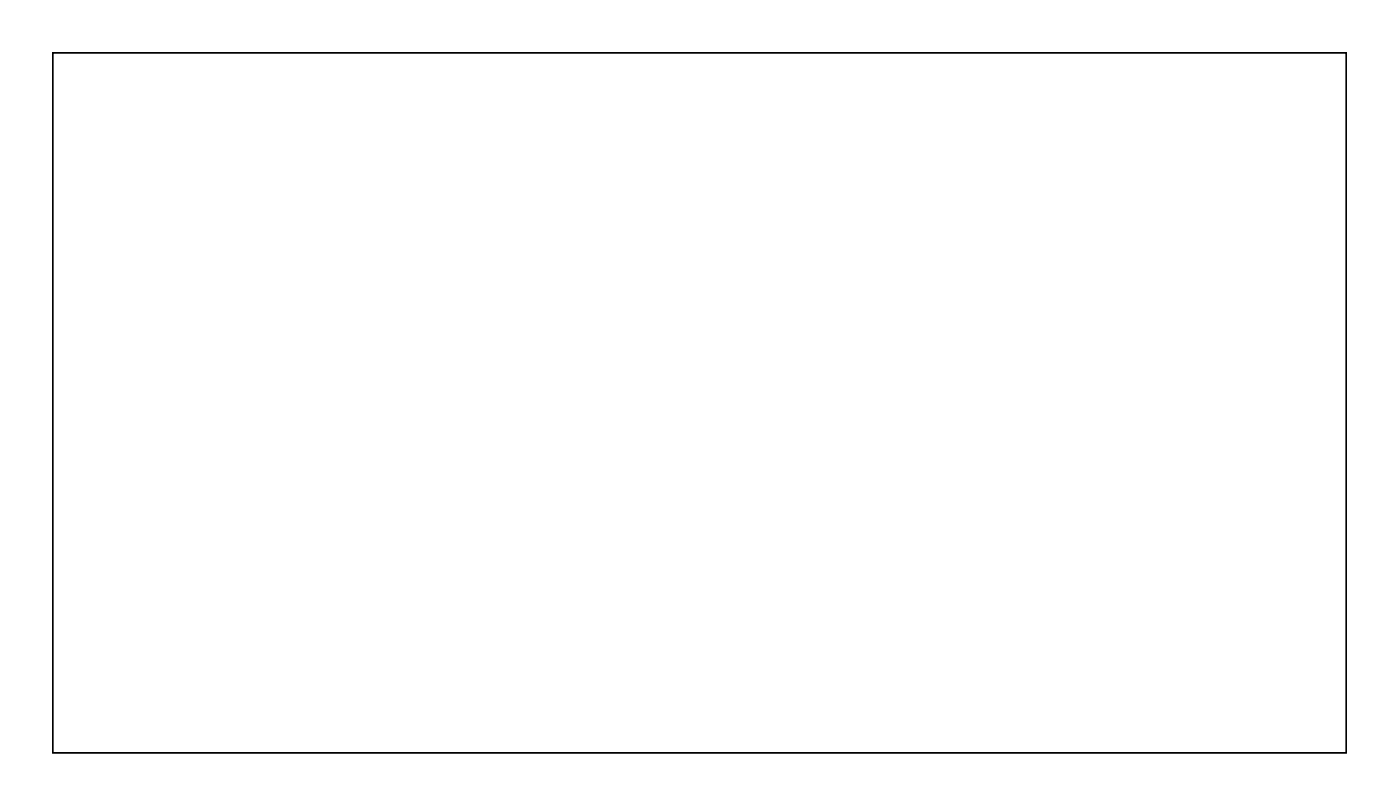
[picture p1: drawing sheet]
<svg xmlns="http://www.w3.org/2000/svg" width="228mm" height="131mm" viewBox="0 0 228 131" stroke-linecap="round" stroke-linejoin="round" font-family="sans-serif">
<path d="M8.6 8.6h210.2v113.6h-210.2z" fill="none" stroke="#000" stroke-width=".2"/>
<path d="M8.6 8.6h210.2v113.6h-210.2z" fill="none" stroke="#000" stroke-width=".16"/>
<circle cx="89.1" cy="91.1" r=".57" fill="#fff"/>
<circle cx="89.1" cy="91.1" r=".57" fill="none" stroke="#fff" stroke-width=".54"/>
<circle cx="129.7" cy="91.1" r=".57" fill="#fff"/>
<circle cx="129.7" cy="91.1" r=".57" fill="none" stroke="#fff" stroke-width=".54"/>
<circle cx="86.6" cy="91.1" r=".57" fill="#fff"/>
<circle cx="86.6" cy="91.1" r=".57" fill="none" stroke="#fff" stroke-width=".54"/>
<circle cx="84" cy="91.1" r=".57" fill="#fff"/>
<circle cx="84" cy="91.1" r=".57" fill="none" stroke="#fff" stroke-width=".54"/>
<circle cx="81.5" cy="91.1" r=".57" fill="#fff"/>
<circle cx="81.5" cy="91.1" r=".57" fill="none" stroke="#fff" stroke-width=".54"/>
<circle cx="78.9" cy="91.1" r=".57" fill="#fff"/>
<circle cx="78.9" cy="91.1" r=".57" fill="none" stroke="#fff" stroke-width=".54"/>
<circle cx="71.3" cy="55.6" r=".66" fill="#fff"/>
<circle cx="71.3" cy="55.6" r=".66" fill="none" stroke="#fff" stroke-width=".62" stroke-linecap="butt"/>
<circle cx="76.4" cy="91.1" r=".57" fill="#fff"/>
<circle cx="76.4" cy="91.1" r=".57" fill="none" stroke="#fff" stroke-width=".54"/>
<circle cx="73.9" cy="91.1" r=".57" fill="#fff"/>
<circle cx="73.9" cy="91.1" r=".57" fill="none" stroke="#fff" stroke-width=".54"/>
<circle cx="128.7" cy="42.9" r=".57" fill="#fff"/>
<circle cx="128.7" cy="42.9" r=".57" fill="none" stroke="#fff" stroke-width=".54"/>
<circle cx="114.5" cy="91.1" r=".57" fill="#fff"/>
<circle cx="114.5" cy="91.1" r=".57" fill="none" stroke="#fff" stroke-width=".54"/>
<circle cx="112" cy="91.1" r=".57" fill="#fff"/>
<circle cx="112" cy="91.1" r=".57" fill="none" stroke="#fff" stroke-width=".54"/>
<circle cx="109.4" cy="91.1" r=".57" fill="#fff"/>
<circle cx="109.4" cy="91.1" r=".57" fill="none" stroke="#fff" stroke-width=".54"/>
<circle cx="106.9" cy="91.1" r=".57" fill="#fff"/>
<circle cx="106.9" cy="91.1" r=".57" fill="none" stroke="#fff" stroke-width=".54"/>
<circle cx="71.3" cy="75.9" r=".66" fill="#fff"/>
<circle cx="71.3" cy="75.9" r=".66" fill="none" stroke="#fff" stroke-width=".62" stroke-linecap="butt"/>
<circle cx="104.3" cy="91.1" r=".57" fill="#fff"/>
<circle cx="104.3" cy="91.1" r=".57" fill="none" stroke="#fff" stroke-width=".54"/>
<circle cx="101.8" cy="91.1" r=".57" fill="#fff"/>
<circle cx="101.8" cy="91.1" r=".57" fill="none" stroke="#fff" stroke-width=".54"/>
<circle cx="99.3" cy="91.1" r=".57" fill="#fff"/>
<circle cx="99.3" cy="91.1" r=".57" fill="none" stroke="#fff" stroke-width=".54"/>
<circle cx="96.7" cy="91.1" r=".57" fill="#fff"/>
<circle cx="96.7" cy="91.1" r=".57" fill="none" stroke="#fff" stroke-width=".54"/>
<circle cx="109.4" cy="42.9" r=".57" fill="#fff"/>
<circle cx="109.4" cy="42.9" r=".57" fill="none" stroke="#fff" stroke-width=".54"/>
<circle cx="71.3" cy="45.4" r=".66" fill="#fff"/>
<circle cx="71.3" cy="45.4" r=".66" fill="none" stroke="#fff" stroke-width=".62" stroke-linecap="butt"/>
<circle cx="71.3" cy="65.7" r=".66" fill="#fff"/>
<circle cx="71.3" cy="65.7" r=".66" fill="none" stroke="#fff" stroke-width=".62" stroke-linecap="butt"/>
<circle cx="71.3" cy="86.1" r=".66" fill="#fff"/>
<circle cx="71.3" cy="86.1" r=".66" fill="none" stroke="#fff" stroke-width=".62" stroke-linecap="butt"/>
<circle cx="138.9" cy="42.9" r=".57" fill="#fff"/>
<circle cx="138.9" cy="42.9" r=".57" fill="none" stroke="#fff" stroke-width=".54"/>
<circle cx="119.6" cy="91.1" r=".57" fill="#fff"/>
<circle cx="119.6" cy="91.1" r=".57" fill="none" stroke="#fff" stroke-width=".54"/>
<circle cx="119.6" cy="42.9" r=".57" fill="#fff"/>
<circle cx="119.6" cy="42.9" r=".57" fill="none" stroke="#fff" stroke-width=".54"/>
<circle cx="71.3" cy="50.5" r=".66" fill="#fff"/>
<circle cx="71.3" cy="50.5" r=".66" fill="none" stroke="#fff" stroke-width=".62" stroke-linecap="butt"/>
<circle cx="71.3" cy="60.7" r=".66" fill="#fff"/>
<circle cx="71.3" cy="60.7" r=".66" fill="none" stroke="#fff" stroke-width=".62" stroke-linecap="butt"/>
<circle cx="71.3" cy="70.8" r=".66" fill="#fff"/>
<circle cx="71.3" cy="70.8" r=".66" fill="none" stroke="#fff" stroke-width=".62" stroke-linecap="butt"/>
<circle cx="78.9" cy="42.9" r=".57" fill="#fff"/>
<circle cx="78.9" cy="42.9" r=".57" fill="none" stroke="#fff" stroke-width=".54"/>
<circle cx="71.3" cy="81" r=".66" fill="#fff"/>
<circle cx="71.3" cy="81" r=".66" fill="none" stroke="#fff" stroke-width=".62" stroke-linecap="butt"/>
<circle cx="81.5" cy="42.9" r=".57" fill="#fff"/>
<circle cx="81.5" cy="42.9" r=".57" fill="none" stroke="#fff" stroke-width=".54"/>
<circle cx="84" cy="42.9" r=".57" fill="#fff"/>
<circle cx="84" cy="42.9" r=".57" fill="none" stroke="#fff" stroke-width=".54"/>
<circle cx="86.6" cy="42.9" r=".57" fill="#fff"/>
<circle cx="86.6" cy="42.9" r=".57" fill="none" stroke="#fff" stroke-width=".54"/>
<circle cx="89.1" cy="42.9" r=".57" fill="#fff"/>
<circle cx="89.1" cy="42.9" r=".57" fill="none" stroke="#fff" stroke-width=".54"/>
<circle cx="91.6" cy="42.9" r=".57" fill="#fff"/>
<circle cx="91.6" cy="42.9" r=".57" fill="none" stroke="#fff" stroke-width=".54"/>
<circle cx="94.2" cy="42.9" r=".57" fill="#fff"/>
<circle cx="94.2" cy="42.9" r=".57" fill="none" stroke="#fff" stroke-width=".54"/>
<circle cx="96.7" cy="42.9" r=".57" fill="#fff"/>
<circle cx="96.7" cy="42.9" r=".57" fill="none" stroke="#fff" stroke-width=".54"/>
<circle cx="144" cy="42.9" r=".57" fill="#fff"/>
<circle cx="144" cy="42.9" r=".57" fill="none" stroke="#fff" stroke-width=".54"/>
<circle cx="133.8" cy="42.9" r=".57" fill="#fff"/>
<circle cx="133.8" cy="42.9" r=".57" fill="none" stroke="#fff" stroke-width=".54"/>
<circle cx="123.6" cy="42.9" r=".57" fill="#fff"/>
<circle cx="123.6" cy="42.9" r=".57" fill="none" stroke="#fff" stroke-width=".54"/>
<circle cx="134.8" cy="91.1" r=".57" fill="#fff"/>
<circle cx="134.8" cy="91.1" r=".57" fill="none" stroke="#fff" stroke-width=".54"/>
<circle cx="124.7" cy="91.1" r=".57" fill="#fff"/>
<circle cx="124.7" cy="91.1" r=".57" fill="none" stroke="#fff" stroke-width=".54"/>
<circle cx="104.3" cy="42.9" r=".57" fill="#fff"/>
<circle cx="104.3" cy="42.9" r=".57" fill="none" stroke="#fff" stroke-width=".54"/>
<circle cx="114.5" cy="42.9" r=".57" fill="#fff"/>
<circle cx="114.5" cy="42.9" r=".57" fill="none" stroke="#fff" stroke-width=".54"/>
<circle cx="71.3" cy="42.9" r=".66" fill="#fff"/>
<circle cx="71.3" cy="42.9" r=".66" fill="none" stroke="#fff" stroke-width=".62" stroke-linecap="butt"/>
<circle cx="71.3" cy="48" r=".66" fill="#fff"/>
<circle cx="71.3" cy="48" r=".66" fill="none" stroke="#fff" stroke-width=".62" stroke-linecap="butt"/>
<circle cx="71.3" cy="53" r=".66" fill="#fff"/>
<circle cx="71.3" cy="53" r=".66" fill="none" stroke="#fff" stroke-width=".62" stroke-linecap="butt"/>
<circle cx="71.3" cy="58.1" r=".66" fill="#fff"/>
<circle cx="71.3" cy="58.1" r=".66" fill="none" stroke="#fff" stroke-width=".62" stroke-linecap="butt"/>
<circle cx="71.3" cy="63.2" r=".66" fill="#fff"/>
<circle cx="71.3" cy="63.2" r=".66" fill="none" stroke="#fff" stroke-width=".62" stroke-linecap="butt"/>
<circle cx="71.3" cy="68.3" r=".66" fill="#fff"/>
<circle cx="71.3" cy="68.3" r=".66" fill="none" stroke="#fff" stroke-width=".62" stroke-linecap="butt"/>
<circle cx="71.3" cy="73.4" r=".66" fill="#fff"/>
<circle cx="71.3" cy="73.4" r=".66" fill="none" stroke="#fff" stroke-width=".62" stroke-linecap="butt"/>
<circle cx="71.3" cy="78.4" r=".66" fill="#fff"/>
<circle cx="71.3" cy="78.4" r=".66" fill="none" stroke="#fff" stroke-width=".62" stroke-linecap="butt"/>
<circle cx="71.3" cy="83.5" r=".66" fill="#fff"/>
<circle cx="71.3" cy="83.5" r=".66" fill="none" stroke="#fff" stroke-width=".62" stroke-linecap="butt"/>
<circle cx="146.5" cy="42.9" r=".57" fill="#fff"/>
<circle cx="146.5" cy="42.9" r=".57" fill="none" stroke="#fff" stroke-width=".54"/>
<circle cx="141.4" cy="42.9" r=".57" fill="#fff"/>
<circle cx="141.4" cy="42.9" r=".57" fill="none" stroke="#fff" stroke-width=".54"/>
<circle cx="136.3" cy="42.9" r=".57" fill="#fff"/>
<circle cx="136.3" cy="42.9" r=".57" fill="none" stroke="#fff" stroke-width=".54"/>
<circle cx="131.3" cy="42.9" r=".57" fill="#fff"/>
<circle cx="131.3" cy="42.9" r=".57" fill="none" stroke="#fff" stroke-width=".54"/>
<circle cx="126.2" cy="42.9" r=".57" fill="#fff"/>
<circle cx="126.2" cy="42.9" r=".57" fill="none" stroke="#fff" stroke-width=".54"/>
<circle cx="137.4" cy="91.1" r=".57" fill="#fff"/>
<circle cx="137.4" cy="91.1" r=".57" fill="none" stroke="#fff" stroke-width=".54"/>
<circle cx="132.3" cy="91.1" r=".57" fill="#fff"/>
<circle cx="132.3" cy="91.1" r=".57" fill="none" stroke="#fff" stroke-width=".54"/>
<circle cx="127.2" cy="91.1" r=".57" fill="#fff"/>
<circle cx="127.2" cy="91.1" r=".57" fill="none" stroke="#fff" stroke-width=".54"/>
<circle cx="122.1" cy="91.1" r=".57" fill="#fff"/>
<circle cx="122.1" cy="91.1" r=".57" fill="none" stroke="#fff" stroke-width=".54"/>
<circle cx="101.8" cy="42.9" r=".57" fill="#fff"/>
<circle cx="101.8" cy="42.9" r=".57" fill="none" stroke="#fff" stroke-width=".54"/>
<circle cx="106.9" cy="42.9" r=".57" fill="#fff"/>
<circle cx="106.9" cy="42.9" r=".57" fill="none" stroke="#fff" stroke-width=".54"/>
<circle cx="112" cy="42.9" r=".57" fill="#fff"/>
<circle cx="112" cy="42.9" r=".57" fill="none" stroke="#fff" stroke-width=".54"/>
<circle cx="117" cy="42.9" r=".57" fill="#fff"/>
<circle cx="117" cy="42.9" r=".57" fill="none" stroke="#fff" stroke-width=".54"/>
<circle cx="68.8" cy="42.9" r=".66" fill="#fff"/>
<circle cx="68.8" cy="42.9" r=".66" fill="none" stroke="#fff" stroke-width=".62" stroke-linecap="butt"/>
<circle cx="68.8" cy="45.4" r=".66" fill="#fff"/>
<circle cx="68.8" cy="45.4" r=".66" fill="none" stroke="#fff" stroke-width=".62" stroke-linecap="butt"/>
<circle cx="68.8" cy="48" r=".66" fill="#fff"/>
<circle cx="68.8" cy="48" r=".66" fill="none" stroke="#fff" stroke-width=".62" stroke-linecap="butt"/>
<circle cx="68.8" cy="50.5" r=".66" fill="#fff"/>
<circle cx="68.8" cy="50.5" r=".66" fill="none" stroke="#fff" stroke-width=".62" stroke-linecap="butt"/>
<circle cx="68.8" cy="53" r=".66" fill="#fff"/>
<circle cx="68.8" cy="53" r=".66" fill="none" stroke="#fff" stroke-width=".62" stroke-linecap="butt"/>
<circle cx="68.8" cy="55.6" r=".66" fill="#fff"/>
<circle cx="68.8" cy="55.6" r=".66" fill="none" stroke="#fff" stroke-width=".62" stroke-linecap="butt"/>
<circle cx="68.8" cy="58.1" r=".66" fill="#fff"/>
<circle cx="68.8" cy="58.1" r=".66" fill="none" stroke="#fff" stroke-width=".62" stroke-linecap="butt"/>
<circle cx="68.8" cy="60.7" r=".66" fill="#fff"/>
<circle cx="68.8" cy="60.7" r=".66" fill="none" stroke="#fff" stroke-width=".62" stroke-linecap="butt"/>
<circle cx="68.8" cy="63.2" r=".66" fill="#fff"/>
<circle cx="68.8" cy="63.2" r=".66" fill="none" stroke="#fff" stroke-width=".62" stroke-linecap="butt"/>
<circle cx="68.8" cy="65.7" r=".66" fill="#fff"/>
<circle cx="68.8" cy="65.7" r=".66" fill="none" stroke="#fff" stroke-width=".62" stroke-linecap="butt"/>
<circle cx="68.8" cy="68.3" r=".66" fill="#fff"/>
<circle cx="68.8" cy="68.3" r=".66" fill="none" stroke="#fff" stroke-width=".62" stroke-linecap="butt"/>
<circle cx="68.8" cy="70.8" r=".66" fill="#fff"/>
<circle cx="68.8" cy="70.8" r=".66" fill="none" stroke="#fff" stroke-width=".62" stroke-linecap="butt"/>
<circle cx="68.8" cy="73.4" r=".66" fill="#fff"/>
<circle cx="68.8" cy="73.4" r=".66" fill="none" stroke="#fff" stroke-width=".62" stroke-linecap="butt"/>
<circle cx="68.8" cy="75.9" r=".66" fill="#fff"/>
<circle cx="68.8" cy="75.9" r=".66" fill="none" stroke="#fff" stroke-width=".62" stroke-linecap="butt"/>
<circle cx="68.8" cy="78.4" r=".66" fill="#fff"/>
<circle cx="68.8" cy="78.4" r=".66" fill="none" stroke="#fff" stroke-width=".62" stroke-linecap="butt"/>
<circle cx="68.8" cy="81" r=".66" fill="#fff"/>
<circle cx="68.8" cy="81" r=".66" fill="none" stroke="#fff" stroke-width=".62" stroke-linecap="butt"/>
<circle cx="68.8" cy="83.5" r=".66" fill="#fff"/>
<circle cx="68.8" cy="83.5" r=".66" fill="none" stroke="#fff" stroke-width=".62" stroke-linecap="butt"/>
<circle cx="68.8" cy="86.1" r=".66" fill="#fff"/>
<circle cx="68.8" cy="86.1" r=".66" fill="none" stroke="#fff" stroke-width=".62" stroke-linecap="butt"/>
<circle cx="91.6" cy="91.1" r=".57" fill="#fff"/>
<circle cx="91.6" cy="91.1" r=".57" fill="none" stroke="#fff" stroke-width=".54"/>
<path d="M195.1 19.3h1.4v1.4h-1.4z" fill="#fff"/>
<path d="M195.1 19.3h1.4v1.4h-1.4z" fill="none" stroke="#fff" stroke-width=".76" stroke-linecap="butt"/>
<circle cx="195.8" cy="20" r=".7" fill="#fff"/>
<circle cx="195.8" cy="20" r=".7" fill="none" stroke="#fff" stroke-width=".76" stroke-linecap="butt"/>
<circle cx="195.8" cy="27.6" r=".7" fill="#fff"/>
<circle cx="195.8" cy="27.6" r=".7" fill="none" stroke="#fff" stroke-width=".76" stroke-linecap="butt"/>
<circle cx="198.3" cy="20" r=".7" fill="#fff"/>
<circle cx="198.3" cy="20" r=".7" fill="none" stroke="#fff" stroke-width=".76" stroke-linecap="butt"/>
<circle cx="198.3" cy="27.6" r=".7" fill="#fff"/>
<circle cx="198.3" cy="27.6" r=".7" fill="none" stroke="#fff" stroke-width=".76" stroke-linecap="butt"/>
<circle cx="200.9" cy="20" r=".7" fill="#fff"/>
<circle cx="200.9" cy="20" r=".7" fill="none" stroke="#fff" stroke-width=".76" stroke-linecap="butt"/>
<circle cx="200.9" cy="27.6" r=".7" fill="#fff"/>
<circle cx="200.9" cy="27.6" r=".7" fill="none" stroke="#fff" stroke-width=".76" stroke-linecap="butt"/>
<circle cx="203.4" cy="20" r=".7" fill="#fff"/>
<circle cx="203.4" cy="20" r=".7" fill="none" stroke="#fff" stroke-width=".76" stroke-linecap="butt"/>
<circle cx="203.4" cy="27.6" r=".7" fill="#fff"/>
<circle cx="203.4" cy="27.6" r=".7" fill="none" stroke="#fff" stroke-width=".76" stroke-linecap="butt"/>
<circle cx="205.9" cy="20" r=".7" fill="#fff"/>
<circle cx="205.9" cy="20" r=".7" fill="none" stroke="#fff" stroke-width=".76" stroke-linecap="butt"/>
<circle cx="205.9" cy="27.6" r=".7" fill="#fff"/>
<circle cx="205.9" cy="27.6" r=".7" fill="none" stroke="#fff" stroke-width=".76" stroke-linecap="butt"/>
<circle cx="208.5" cy="20" r=".7" fill="#fff"/>
<circle cx="208.5" cy="20" r=".7" fill="none" stroke="#fff" stroke-width=".76" stroke-linecap="butt"/>
<circle cx="208.5" cy="27.6" r=".7" fill="#fff"/>
<circle cx="208.5" cy="27.6" r=".7" fill="none" stroke="#fff" stroke-width=".76" stroke-linecap="butt"/>
<circle cx="211" cy="20" r=".7" fill="#fff"/>
<circle cx="211" cy="20" r=".7" fill="none" stroke="#fff" stroke-width=".76" stroke-linecap="butt"/>
<circle cx="211" cy="27.6" r=".7" fill="#fff"/>
<circle cx="211" cy="27.6" r=".7" fill="none" stroke="#fff" stroke-width=".76" stroke-linecap="butt"/>
<circle cx="213.6" cy="20" r=".7" fill="#fff"/>
<circle cx="213.6" cy="20" r=".7" fill="none" stroke="#fff" stroke-width=".76" stroke-linecap="butt"/>
<circle cx="213.6" cy="27.6" r=".7" fill="#fff"/>
<circle cx="213.6" cy="27.6" r=".7" fill="none" stroke="#fff" stroke-width=".76" stroke-linecap="butt"/>
<path d="M30 113.3h1.4v1.4h-1.4z" fill="#fff"/>
<path d="M30 113.3h1.4v1.4h-1.4z" fill="none" stroke="#fff" stroke-width=".76" stroke-linecap="butt"/>
<circle cx="30.7" cy="114" r=".7" fill="#fff"/>
<circle cx="30.7" cy="114" r=".7" fill="none" stroke="#fff" stroke-width=".76" stroke-linecap="butt"/>
<circle cx="30.7" cy="106.4" r=".7" fill="#fff"/>
<circle cx="30.7" cy="106.4" r=".7" fill="none" stroke="#fff" stroke-width=".76" stroke-linecap="butt"/>
<circle cx="28.1" cy="114" r=".7" fill="#fff"/>
<circle cx="28.1" cy="114" r=".7" fill="none" stroke="#fff" stroke-width=".76" stroke-linecap="butt"/>
<circle cx="28.1" cy="106.4" r=".7" fill="#fff"/>
<circle cx="28.1" cy="106.4" r=".7" fill="none" stroke="#fff" stroke-width=".76" stroke-linecap="butt"/>
<circle cx="25.6" cy="114" r=".7" fill="#fff"/>
<circle cx="25.6" cy="114" r=".7" fill="none" stroke="#fff" stroke-width=".76" stroke-linecap="butt"/>
<circle cx="25.6" cy="106.4" r=".7" fill="#fff"/>
<circle cx="25.6" cy="106.4" r=".7" fill="none" stroke="#fff" stroke-width=".76" stroke-linecap="butt"/>
<circle cx="23.1" cy="114" r=".7" fill="#fff"/>
<circle cx="23.1" cy="114" r=".7" fill="none" stroke="#fff" stroke-width=".76" stroke-linecap="butt"/>
<circle cx="23.1" cy="106.4" r=".7" fill="#fff"/>
<circle cx="23.1" cy="106.4" r=".7" fill="none" stroke="#fff" stroke-width=".76" stroke-linecap="butt"/>
<circle cx="20.5" cy="114" r=".7" fill="#fff"/>
<circle cx="20.5" cy="114" r=".7" fill="none" stroke="#fff" stroke-width=".76" stroke-linecap="butt"/>
<circle cx="20.5" cy="106.4" r=".7" fill="#fff"/>
<circle cx="20.5" cy="106.4" r=".7" fill="none" stroke="#fff" stroke-width=".76" stroke-linecap="butt"/>
<circle cx="18" cy="114" r=".7" fill="#fff"/>
<circle cx="18" cy="114" r=".7" fill="none" stroke="#fff" stroke-width=".76" stroke-linecap="butt"/>
<circle cx="18" cy="106.4" r=".7" fill="#fff"/>
<circle cx="18" cy="106.4" r=".7" fill="none" stroke="#fff" stroke-width=".76" stroke-linecap="butt"/>
<circle cx="15.4" cy="114" r=".7" fill="#fff"/>
<circle cx="15.4" cy="114" r=".7" fill="none" stroke="#fff" stroke-width=".76" stroke-linecap="butt"/>
<circle cx="15.4" cy="106.4" r=".7" fill="#fff"/>
<circle cx="15.4" cy="106.4" r=".7" fill="none" stroke="#fff" stroke-width=".76" stroke-linecap="butt"/>
<circle cx="12.9" cy="114" r=".7" fill="#fff"/>
<circle cx="12.9" cy="114" r=".7" fill="none" stroke="#fff" stroke-width=".76" stroke-linecap="butt"/>
<circle cx="12.9" cy="106.4" r=".7" fill="#fff"/>
<circle cx="12.9" cy="106.4" r=".7" fill="none" stroke="#fff" stroke-width=".76" stroke-linecap="butt"/>
<path d="M172.2 19.3h1.4v1.4h-1.4z" fill="#fff"/>
<path d="M172.2 19.3h1.4v1.4h-1.4z" fill="none" stroke="#fff" stroke-width=".76" stroke-linecap="butt"/>
<circle cx="172.9" cy="20" r=".7" fill="#fff"/>
<circle cx="172.9" cy="20" r=".7" fill="none" stroke="#fff" stroke-width=".76" stroke-linecap="butt"/>
<circle cx="172.9" cy="27.6" r=".7" fill="#fff"/>
<circle cx="172.9" cy="27.6" r=".7" fill="none" stroke="#fff" stroke-width=".76" stroke-linecap="butt"/>
<circle cx="175.5" cy="20" r=".7" fill="#fff"/>
<circle cx="175.5" cy="20" r=".7" fill="none" stroke="#fff" stroke-width=".76" stroke-linecap="butt"/>
<circle cx="175.5" cy="27.6" r=".7" fill="#fff"/>
<circle cx="175.5" cy="27.6" r=".7" fill="none" stroke="#fff" stroke-width=".76" stroke-linecap="butt"/>
<circle cx="178" cy="20" r=".7" fill="#fff"/>
<circle cx="178" cy="20" r=".7" fill="none" stroke="#fff" stroke-width=".76" stroke-linecap="butt"/>
<circle cx="178" cy="27.6" r=".7" fill="#fff"/>
<circle cx="178" cy="27.6" r=".7" fill="none" stroke="#fff" stroke-width=".76" stroke-linecap="butt"/>
<circle cx="180.5" cy="20" r=".7" fill="#fff"/>
<circle cx="180.5" cy="20" r=".7" fill="none" stroke="#fff" stroke-width=".76" stroke-linecap="butt"/>
<circle cx="180.5" cy="27.6" r=".7" fill="#fff"/>
<circle cx="180.5" cy="27.6" r=".7" fill="none" stroke="#fff" stroke-width=".76" stroke-linecap="butt"/>
<circle cx="183.1" cy="20" r=".7" fill="#fff"/>
<circle cx="183.1" cy="20" r=".7" fill="none" stroke="#fff" stroke-width=".76" stroke-linecap="butt"/>
<circle cx="183.1" cy="27.6" r=".7" fill="#fff"/>
<circle cx="183.1" cy="27.6" r=".7" fill="none" stroke="#fff" stroke-width=".76" stroke-linecap="butt"/>
<circle cx="185.6" cy="20" r=".7" fill="#fff"/>
<circle cx="185.6" cy="20" r=".7" fill="none" stroke="#fff" stroke-width=".76" stroke-linecap="butt"/>
<circle cx="185.6" cy="27.6" r=".7" fill="#fff"/>
<circle cx="185.6" cy="27.6" r=".7" fill="none" stroke="#fff" stroke-width=".76" stroke-linecap="butt"/>
<circle cx="188.2" cy="20" r=".7" fill="#fff"/>
<circle cx="188.2" cy="20" r=".7" fill="none" stroke="#fff" stroke-width=".76" stroke-linecap="butt"/>
<circle cx="188.2" cy="27.6" r=".7" fill="#fff"/>
<circle cx="188.2" cy="27.6" r=".7" fill="none" stroke="#fff" stroke-width=".76" stroke-linecap="butt"/>
<circle cx="190.7" cy="20" r=".7" fill="#fff"/>
<circle cx="190.7" cy="20" r=".7" fill="none" stroke="#fff" stroke-width=".76" stroke-linecap="butt"/>
<circle cx="190.7" cy="27.6" r=".7" fill="#fff"/>
<circle cx="190.7" cy="27.6" r=".7" fill="none" stroke="#fff" stroke-width=".76" stroke-linecap="butt"/>
<path d="M149.4 19.3h1.3v1.4h-1.3z" fill="#fff"/>
<path d="M149.4 19.3h1.3v1.4h-1.3z" fill="none" stroke="#fff" stroke-width=".76" stroke-linecap="butt"/>
<circle cx="150.1" cy="20" r=".7" fill="#fff"/>
<circle cx="150.1" cy="20" r=".7" fill="none" stroke="#fff" stroke-width=".76" stroke-linecap="butt"/>
<circle cx="150.1" cy="27.6" r=".7" fill="#fff"/>
<circle cx="150.1" cy="27.6" r=".7" fill="none" stroke="#fff" stroke-width=".76" stroke-linecap="butt"/>
<circle cx="152.6" cy="20" r=".7" fill="#fff"/>
<circle cx="152.6" cy="20" r=".7" fill="none" stroke="#fff" stroke-width=".76" stroke-linecap="butt"/>
<circle cx="152.6" cy="27.6" r=".7" fill="#fff"/>
<circle cx="152.6" cy="27.6" r=".7" fill="none" stroke="#fff" stroke-width=".76" stroke-linecap="butt"/>
<circle cx="155.1" cy="20" r=".7" fill="#fff"/>
<circle cx="155.1" cy="20" r=".7" fill="none" stroke="#fff" stroke-width=".76" stroke-linecap="butt"/>
<circle cx="155.1" cy="27.6" r=".7" fill="#fff"/>
<circle cx="155.1" cy="27.6" r=".7" fill="none" stroke="#fff" stroke-width=".76" stroke-linecap="butt"/>
<circle cx="157.7" cy="20" r=".7" fill="#fff"/>
<circle cx="157.7" cy="20" r=".7" fill="none" stroke="#fff" stroke-width=".76" stroke-linecap="butt"/>
<circle cx="157.7" cy="27.6" r=".7" fill="#fff"/>
<circle cx="157.7" cy="27.6" r=".7" fill="none" stroke="#fff" stroke-width=".76" stroke-linecap="butt"/>
<circle cx="160.2" cy="20" r=".7" fill="#fff"/>
<circle cx="160.2" cy="20" r=".7" fill="none" stroke="#fff" stroke-width=".76" stroke-linecap="butt"/>
<circle cx="160.2" cy="27.6" r=".7" fill="#fff"/>
<circle cx="160.2" cy="27.6" r=".7" fill="none" stroke="#fff" stroke-width=".76" stroke-linecap="butt"/>
<circle cx="162.8" cy="20" r=".7" fill="#fff"/>
<circle cx="162.8" cy="20" r=".7" fill="none" stroke="#fff" stroke-width=".76" stroke-linecap="butt"/>
<circle cx="162.8" cy="27.6" r=".7" fill="#fff"/>
<circle cx="162.8" cy="27.6" r=".7" fill="none" stroke="#fff" stroke-width=".76" stroke-linecap="butt"/>
<circle cx="165.3" cy="20" r=".7" fill="#fff"/>
<circle cx="165.3" cy="20" r=".7" fill="none" stroke="#fff" stroke-width=".76" stroke-linecap="butt"/>
<circle cx="165.3" cy="27.6" r=".7" fill="#fff"/>
<circle cx="165.3" cy="27.6" r=".7" fill="none" stroke="#fff" stroke-width=".76" stroke-linecap="butt"/>
<circle cx="167.8" cy="20" r=".7" fill="#fff"/>
<circle cx="167.8" cy="20" r=".7" fill="none" stroke="#fff" stroke-width=".76" stroke-linecap="butt"/>
<circle cx="167.8" cy="27.6" r=".7" fill="#fff"/>
<circle cx="167.8" cy="27.6" r=".7" fill="none" stroke="#fff" stroke-width=".76" stroke-linecap="butt"/>
<path d="M126.5 19.3h1.4v1.4h-1.4z" fill="#fff"/>
<path d="M126.5 19.3h1.4v1.4h-1.4z" fill="none" stroke="#fff" stroke-width=".76" stroke-linecap="butt"/>
<circle cx="127.2" cy="20" r=".7" fill="#fff"/>
<circle cx="127.2" cy="20" r=".7" fill="none" stroke="#fff" stroke-width=".76" stroke-linecap="butt"/>
<circle cx="127.2" cy="27.6" r=".7" fill="#fff"/>
<circle cx="127.2" cy="27.6" r=".7" fill="none" stroke="#fff" stroke-width=".76" stroke-linecap="butt"/>
<circle cx="129.7" cy="20" r=".7" fill="#fff"/>
<circle cx="129.7" cy="20" r=".7" fill="none" stroke="#fff" stroke-width=".76" stroke-linecap="butt"/>
<circle cx="129.7" cy="27.6" r=".7" fill="#fff"/>
<circle cx="129.7" cy="27.6" r=".7" fill="none" stroke="#fff" stroke-width=".76" stroke-linecap="butt"/>
<circle cx="132.3" cy="20" r=".7" fill="#fff"/>
<circle cx="132.3" cy="20" r=".7" fill="none" stroke="#fff" stroke-width=".76" stroke-linecap="butt"/>
<circle cx="132.3" cy="27.6" r=".7" fill="#fff"/>
<circle cx="132.3" cy="27.6" r=".7" fill="none" stroke="#fff" stroke-width=".76" stroke-linecap="butt"/>
<circle cx="134.8" cy="20" r=".7" fill="#fff"/>
<circle cx="134.8" cy="20" r=".7" fill="none" stroke="#fff" stroke-width=".76" stroke-linecap="butt"/>
<circle cx="134.8" cy="27.6" r=".7" fill="#fff"/>
<circle cx="134.8" cy="27.6" r=".7" fill="none" stroke="#fff" stroke-width=".76" stroke-linecap="butt"/>
<circle cx="137.4" cy="20" r=".7" fill="#fff"/>
<circle cx="137.4" cy="20" r=".7" fill="none" stroke="#fff" stroke-width=".76" stroke-linecap="butt"/>
<circle cx="137.4" cy="27.6" r=".7" fill="#fff"/>
<circle cx="137.4" cy="27.6" r=".7" fill="none" stroke="#fff" stroke-width=".76" stroke-linecap="butt"/>
<circle cx="139.9" cy="20" r=".7" fill="#fff"/>
<circle cx="139.9" cy="20" r=".7" fill="none" stroke="#fff" stroke-width=".76" stroke-linecap="butt"/>
<circle cx="139.9" cy="27.6" r=".7" fill="#fff"/>
<circle cx="139.9" cy="27.6" r=".7" fill="none" stroke="#fff" stroke-width=".76" stroke-linecap="butt"/>
<circle cx="142.4" cy="20" r=".7" fill="#fff"/>
<circle cx="142.4" cy="20" r=".7" fill="none" stroke="#fff" stroke-width=".76" stroke-linecap="butt"/>
<circle cx="142.4" cy="27.6" r=".7" fill="#fff"/>
<circle cx="142.4" cy="27.6" r=".7" fill="none" stroke="#fff" stroke-width=".76" stroke-linecap="butt"/>
<circle cx="145" cy="20" r=".7" fill="#fff"/>
<circle cx="145" cy="20" r=".7" fill="none" stroke="#fff" stroke-width=".76" stroke-linecap="butt"/>
<circle cx="145" cy="27.6" r=".7" fill="#fff"/>
<circle cx="145" cy="27.6" r=".7" fill="none" stroke="#fff" stroke-width=".76" stroke-linecap="butt"/>
<path d="M103.6 19.3h1.4v1.4h-1.4z" fill="#fff"/>
<path d="M103.6 19.3h1.4v1.4h-1.4z" fill="none" stroke="#fff" stroke-width=".76" stroke-linecap="butt"/>
<circle cx="104.3" cy="20" r=".7" fill="#fff"/>
<circle cx="104.3" cy="20" r=".7" fill="none" stroke="#fff" stroke-width=".76" stroke-linecap="butt"/>
<circle cx="104.3" cy="27.6" r=".7" fill="#fff"/>
<circle cx="104.3" cy="27.6" r=".7" fill="none" stroke="#fff" stroke-width=".76" stroke-linecap="butt"/>
<circle cx="106.9" cy="20" r=".7" fill="#fff"/>
<circle cx="106.9" cy="20" r=".7" fill="none" stroke="#fff" stroke-width=".76" stroke-linecap="butt"/>
<circle cx="106.9" cy="27.6" r=".7" fill="#fff"/>
<circle cx="106.9" cy="27.6" r=".7" fill="none" stroke="#fff" stroke-width=".76" stroke-linecap="butt"/>
<circle cx="109.4" cy="20" r=".7" fill="#fff"/>
<circle cx="109.4" cy="20" r=".7" fill="none" stroke="#fff" stroke-width=".76" stroke-linecap="butt"/>
<circle cx="109.4" cy="27.6" r=".7" fill="#fff"/>
<circle cx="109.4" cy="27.6" r=".7" fill="none" stroke="#fff" stroke-width=".76" stroke-linecap="butt"/>
<circle cx="112" cy="20" r=".7" fill="#fff"/>
<circle cx="112" cy="20" r=".7" fill="none" stroke="#fff" stroke-width=".76" stroke-linecap="butt"/>
<circle cx="112" cy="27.6" r=".7" fill="#fff"/>
<circle cx="112" cy="27.6" r=".7" fill="none" stroke="#fff" stroke-width=".76" stroke-linecap="butt"/>
<circle cx="114.5" cy="20" r=".7" fill="#fff"/>
<circle cx="114.5" cy="20" r=".7" fill="none" stroke="#fff" stroke-width=".76" stroke-linecap="butt"/>
<circle cx="114.5" cy="27.6" r=".7" fill="#fff"/>
<circle cx="114.5" cy="27.6" r=".7" fill="none" stroke="#fff" stroke-width=".76" stroke-linecap="butt"/>
<circle cx="117" cy="20" r=".7" fill="#fff"/>
<circle cx="117" cy="20" r=".7" fill="none" stroke="#fff" stroke-width=".76" stroke-linecap="butt"/>
<circle cx="117" cy="27.6" r=".7" fill="#fff"/>
<circle cx="117" cy="27.6" r=".7" fill="none" stroke="#fff" stroke-width=".76" stroke-linecap="butt"/>
<circle cx="119.6" cy="20" r=".7" fill="#fff"/>
<circle cx="119.6" cy="20" r=".7" fill="none" stroke="#fff" stroke-width=".76" stroke-linecap="butt"/>
<circle cx="119.6" cy="27.6" r=".7" fill="#fff"/>
<circle cx="119.6" cy="27.6" r=".7" fill="none" stroke="#fff" stroke-width=".76" stroke-linecap="butt"/>
<circle cx="122.1" cy="20" r=".7" fill="#fff"/>
<circle cx="122.1" cy="20" r=".7" fill="none" stroke="#fff" stroke-width=".76" stroke-linecap="butt"/>
<circle cx="122.1" cy="27.6" r=".7" fill="#fff"/>
<circle cx="122.1" cy="27.6" r=".7" fill="none" stroke="#fff" stroke-width=".76" stroke-linecap="butt"/>
<path d="M80.8 19.3h1.4v1.4h-1.4z" fill="#fff"/>
<path d="M80.8 19.3h1.4v1.4h-1.4z" fill="none" stroke="#fff" stroke-width=".76" stroke-linecap="butt"/>
<circle cx="81.5" cy="20" r=".7" fill="#fff"/>
<circle cx="81.5" cy="20" r=".7" fill="none" stroke="#fff" stroke-width=".76" stroke-linecap="butt"/>
<circle cx="81.5" cy="27.6" r=".7" fill="#fff"/>
<circle cx="81.5" cy="27.6" r=".7" fill="none" stroke="#fff" stroke-width=".76" stroke-linecap="butt"/>
<circle cx="84" cy="20" r=".7" fill="#fff"/>
<circle cx="84" cy="20" r=".7" fill="none" stroke="#fff" stroke-width=".76" stroke-linecap="butt"/>
<circle cx="84" cy="27.6" r=".7" fill="#fff"/>
<circle cx="84" cy="27.6" r=".7" fill="none" stroke="#fff" stroke-width=".76" stroke-linecap="butt"/>
<circle cx="86.6" cy="20" r=".7" fill="#fff"/>
<circle cx="86.6" cy="20" r=".7" fill="none" stroke="#fff" stroke-width=".76" stroke-linecap="butt"/>
<circle cx="86.6" cy="27.6" r=".7" fill="#fff"/>
<circle cx="86.6" cy="27.6" r=".7" fill="none" stroke="#fff" stroke-width=".76" stroke-linecap="butt"/>
<circle cx="89.1" cy="20" r=".7" fill="#fff"/>
<circle cx="89.1" cy="20" r=".7" fill="none" stroke="#fff" stroke-width=".76" stroke-linecap="butt"/>
<circle cx="89.1" cy="27.6" r=".7" fill="#fff"/>
<circle cx="89.1" cy="27.6" r=".7" fill="none" stroke="#fff" stroke-width=".76" stroke-linecap="butt"/>
<circle cx="91.6" cy="20" r=".7" fill="#fff"/>
<circle cx="91.6" cy="20" r=".7" fill="none" stroke="#fff" stroke-width=".76" stroke-linecap="butt"/>
<circle cx="91.6" cy="27.6" r=".7" fill="#fff"/>
<circle cx="91.6" cy="27.6" r=".7" fill="none" stroke="#fff" stroke-width=".76" stroke-linecap="butt"/>
<circle cx="94.2" cy="20" r=".7" fill="#fff"/>
<circle cx="94.2" cy="20" r=".7" fill="none" stroke="#fff" stroke-width=".76" stroke-linecap="butt"/>
<circle cx="94.2" cy="27.6" r=".7" fill="#fff"/>
<circle cx="94.2" cy="27.6" r=".7" fill="none" stroke="#fff" stroke-width=".76" stroke-linecap="butt"/>
<circle cx="96.7" cy="20" r=".7" fill="#fff"/>
<circle cx="96.7" cy="20" r=".7" fill="none" stroke="#fff" stroke-width=".76" stroke-linecap="butt"/>
<circle cx="96.7" cy="27.6" r=".7" fill="#fff"/>
<circle cx="96.7" cy="27.6" r=".7" fill="none" stroke="#fff" stroke-width=".76" stroke-linecap="butt"/>
<circle cx="99.3" cy="20" r=".7" fill="#fff"/>
<circle cx="99.3" cy="20" r=".7" fill="none" stroke="#fff" stroke-width=".76" stroke-linecap="butt"/>
<circle cx="99.3" cy="27.6" r=".7" fill="#fff"/>
<circle cx="99.3" cy="27.6" r=".7" fill="none" stroke="#fff" stroke-width=".76" stroke-linecap="butt"/>
<path d="M57.9 19.3h1.4v1.4h-1.4z" fill="#fff"/>
<path d="M57.9 19.3h1.4v1.4h-1.4z" fill="none" stroke="#fff" stroke-width=".76" stroke-linecap="butt"/>
<circle cx="58.6" cy="20" r=".7" fill="#fff"/>
<circle cx="58.6" cy="20" r=".7" fill="none" stroke="#fff" stroke-width=".76" stroke-linecap="butt"/>
<circle cx="58.6" cy="27.6" r=".7" fill="#fff"/>
<circle cx="58.6" cy="27.6" r=".7" fill="none" stroke="#fff" stroke-width=".76" stroke-linecap="butt"/>
<circle cx="61.2" cy="20" r=".7" fill="#fff"/>
<circle cx="61.2" cy="20" r=".7" fill="none" stroke="#fff" stroke-width=".76" stroke-linecap="butt"/>
<circle cx="61.2" cy="27.6" r=".7" fill="#fff"/>
<circle cx="61.2" cy="27.6" r=".7" fill="none" stroke="#fff" stroke-width=".76" stroke-linecap="butt"/>
<circle cx="63.7" cy="20" r=".7" fill="#fff"/>
<circle cx="63.7" cy="20" r=".7" fill="none" stroke="#fff" stroke-width=".76" stroke-linecap="butt"/>
<circle cx="63.7" cy="27.6" r=".7" fill="#fff"/>
<circle cx="63.7" cy="27.6" r=".7" fill="none" stroke="#fff" stroke-width=".76" stroke-linecap="butt"/>
<circle cx="66.2" cy="20" r=".7" fill="#fff"/>
<circle cx="66.2" cy="20" r=".7" fill="none" stroke="#fff" stroke-width=".76" stroke-linecap="butt"/>
<circle cx="66.2" cy="27.6" r=".7" fill="#fff"/>
<circle cx="66.2" cy="27.6" r=".7" fill="none" stroke="#fff" stroke-width=".76" stroke-linecap="butt"/>
<circle cx="68.8" cy="20" r=".7" fill="#fff"/>
<circle cx="68.8" cy="20" r=".7" fill="none" stroke="#fff" stroke-width=".76" stroke-linecap="butt"/>
<circle cx="68.8" cy="27.6" r=".7" fill="#fff"/>
<circle cx="68.8" cy="27.6" r=".7" fill="none" stroke="#fff" stroke-width=".76" stroke-linecap="butt"/>
<circle cx="71.3" cy="20" r=".7" fill="#fff"/>
<circle cx="71.3" cy="20" r=".7" fill="none" stroke="#fff" stroke-width=".76" stroke-linecap="butt"/>
<circle cx="71.3" cy="27.6" r=".7" fill="#fff"/>
<circle cx="71.3" cy="27.6" r=".7" fill="none" stroke="#fff" stroke-width=".76" stroke-linecap="butt"/>
<circle cx="73.9" cy="20" r=".7" fill="#fff"/>
<circle cx="73.9" cy="20" r=".7" fill="none" stroke="#fff" stroke-width=".76" stroke-linecap="butt"/>
<circle cx="73.9" cy="27.6" r=".7" fill="#fff"/>
<circle cx="73.9" cy="27.6" r=".7" fill="none" stroke="#fff" stroke-width=".76" stroke-linecap="butt"/>
<circle cx="76.4" cy="20" r=".7" fill="#fff"/>
<circle cx="76.4" cy="20" r=".7" fill="none" stroke="#fff" stroke-width=".76" stroke-linecap="butt"/>
<circle cx="76.4" cy="27.6" r=".7" fill="#fff"/>
<circle cx="76.4" cy="27.6" r=".7" fill="none" stroke="#fff" stroke-width=".76" stroke-linecap="butt"/>
<path d="M35.1 19.3h1.3v1.4h-1.3z" fill="#fff"/>
<path d="M35.1 19.3h1.3v1.4h-1.3z" fill="none" stroke="#fff" stroke-width=".76" stroke-linecap="butt"/>
<circle cx="35.8" cy="20" r=".7" fill="#fff"/>
<circle cx="35.8" cy="20" r=".7" fill="none" stroke="#fff" stroke-width=".76" stroke-linecap="butt"/>
<circle cx="35.8" cy="27.6" r=".7" fill="#fff"/>
<circle cx="35.8" cy="27.6" r=".7" fill="none" stroke="#fff" stroke-width=".76" stroke-linecap="butt"/>
<circle cx="38.3" cy="20" r=".7" fill="#fff"/>
<circle cx="38.3" cy="20" r=".7" fill="none" stroke="#fff" stroke-width=".76" stroke-linecap="butt"/>
<circle cx="38.3" cy="27.6" r=".7" fill="#fff"/>
<circle cx="38.3" cy="27.6" r=".7" fill="none" stroke="#fff" stroke-width=".76" stroke-linecap="butt"/>
<circle cx="40.8" cy="20" r=".7" fill="#fff"/>
<circle cx="40.8" cy="20" r=".7" fill="none" stroke="#fff" stroke-width=".76" stroke-linecap="butt"/>
<circle cx="40.8" cy="27.6" r=".7" fill="#fff"/>
<circle cx="40.8" cy="27.6" r=".7" fill="none" stroke="#fff" stroke-width=".76" stroke-linecap="butt"/>
<circle cx="43.4" cy="20" r=".7" fill="#fff"/>
<circle cx="43.4" cy="20" r=".7" fill="none" stroke="#fff" stroke-width=".76" stroke-linecap="butt"/>
<circle cx="43.4" cy="27.6" r=".7" fill="#fff"/>
<circle cx="43.4" cy="27.6" r=".7" fill="none" stroke="#fff" stroke-width=".76" stroke-linecap="butt"/>
<circle cx="45.9" cy="20" r=".7" fill="#fff"/>
<circle cx="45.9" cy="20" r=".7" fill="none" stroke="#fff" stroke-width=".76" stroke-linecap="butt"/>
<circle cx="45.9" cy="27.6" r=".7" fill="#fff"/>
<circle cx="45.9" cy="27.6" r=".7" fill="none" stroke="#fff" stroke-width=".76" stroke-linecap="butt"/>
<circle cx="48.5" cy="20" r=".7" fill="#fff"/>
<circle cx="48.5" cy="20" r=".7" fill="none" stroke="#fff" stroke-width=".76" stroke-linecap="butt"/>
<circle cx="48.5" cy="27.6" r=".7" fill="#fff"/>
<circle cx="48.5" cy="27.6" r=".7" fill="none" stroke="#fff" stroke-width=".76" stroke-linecap="butt"/>
<circle cx="51" cy="20" r=".7" fill="#fff"/>
<circle cx="51" cy="20" r=".7" fill="none" stroke="#fff" stroke-width=".76" stroke-linecap="butt"/>
<circle cx="51" cy="27.6" r=".7" fill="#fff"/>
<circle cx="51" cy="27.6" r=".7" fill="none" stroke="#fff" stroke-width=".76" stroke-linecap="butt"/>
<circle cx="53.5" cy="20" r=".7" fill="#fff"/>
<circle cx="53.5" cy="20" r=".7" fill="none" stroke="#fff" stroke-width=".76" stroke-linecap="butt"/>
<circle cx="53.5" cy="27.6" r=".7" fill="#fff"/>
<circle cx="53.5" cy="27.6" r=".7" fill="none" stroke="#fff" stroke-width=".76" stroke-linecap="butt"/>
<path d="M12.2 19.3h1.4v1.4h-1.4z" fill="#fff"/>
<path d="M12.2 19.3h1.4v1.4h-1.4z" fill="none" stroke="#fff" stroke-width=".76" stroke-linecap="butt"/>
<circle cx="12.9" cy="20" r=".7" fill="#fff"/>
<circle cx="12.9" cy="20" r=".7" fill="none" stroke="#fff" stroke-width=".76" stroke-linecap="butt"/>
<circle cx="12.9" cy="27.6" r=".7" fill="#fff"/>
<circle cx="12.9" cy="27.6" r=".7" fill="none" stroke="#fff" stroke-width=".76" stroke-linecap="butt"/>
<circle cx="15.4" cy="20" r=".7" fill="#fff"/>
<circle cx="15.4" cy="20" r=".7" fill="none" stroke="#fff" stroke-width=".76" stroke-linecap="butt"/>
<circle cx="15.4" cy="27.6" r=".7" fill="#fff"/>
<circle cx="15.4" cy="27.6" r=".7" fill="none" stroke="#fff" stroke-width=".76" stroke-linecap="butt"/>
<circle cx="18" cy="20" r=".7" fill="#fff"/>
<circle cx="18" cy="20" r=".7" fill="none" stroke="#fff" stroke-width=".76" stroke-linecap="butt"/>
<circle cx="18" cy="27.6" r=".7" fill="#fff"/>
<circle cx="18" cy="27.6" r=".7" fill="none" stroke="#fff" stroke-width=".76" stroke-linecap="butt"/>
<circle cx="20.5" cy="20" r=".7" fill="#fff"/>
<circle cx="20.5" cy="20" r=".7" fill="none" stroke="#fff" stroke-width=".76" stroke-linecap="butt"/>
<circle cx="20.5" cy="27.6" r=".7" fill="#fff"/>
<circle cx="20.5" cy="27.6" r=".7" fill="none" stroke="#fff" stroke-width=".76" stroke-linecap="butt"/>
<circle cx="23.1" cy="20" r=".7" fill="#fff"/>
<circle cx="23.1" cy="20" r=".7" fill="none" stroke="#fff" stroke-width=".76" stroke-linecap="butt"/>
<circle cx="23.1" cy="27.6" r=".7" fill="#fff"/>
<circle cx="23.1" cy="27.6" r=".7" fill="none" stroke="#fff" stroke-width=".76" stroke-linecap="butt"/>
<circle cx="25.6" cy="20" r=".7" fill="#fff"/>
<circle cx="25.6" cy="20" r=".7" fill="none" stroke="#fff" stroke-width=".76" stroke-linecap="butt"/>
<circle cx="25.6" cy="27.6" r=".7" fill="#fff"/>
<circle cx="25.6" cy="27.6" r=".7" fill="none" stroke="#fff" stroke-width=".76" stroke-linecap="butt"/>
<circle cx="28.1" cy="20" r=".7" fill="#fff"/>
<circle cx="28.1" cy="20" r=".7" fill="none" stroke="#fff" stroke-width=".76" stroke-linecap="butt"/>
<circle cx="28.1" cy="27.6" r=".7" fill="#fff"/>
<circle cx="28.1" cy="27.6" r=".7" fill="none" stroke="#fff" stroke-width=".76" stroke-linecap="butt"/>
<circle cx="30.7" cy="20" r=".7" fill="#fff"/>
<circle cx="30.7" cy="20" r=".7" fill="none" stroke="#fff" stroke-width=".76" stroke-linecap="butt"/>
<circle cx="30.7" cy="27.6" r=".7" fill="#fff"/>
<circle cx="30.7" cy="27.6" r=".7" fill="none" stroke="#fff" stroke-width=".76" stroke-linecap="butt"/>
<path d="M212.9 113.3h1.3v1.4h-1.3z" fill="#fff"/>
<path d="M212.9 113.3h1.3v1.4h-1.3z" fill="none" stroke="#fff" stroke-width=".76" stroke-linecap="butt"/>
<circle cx="213.6" cy="114" r=".7" fill="#fff"/>
<circle cx="213.6" cy="114" r=".7" fill="none" stroke="#fff" stroke-width=".76" stroke-linecap="butt"/>
<circle cx="213.6" cy="106.4" r=".7" fill="#fff"/>
<circle cx="213.6" cy="106.4" r=".7" fill="none" stroke="#fff" stroke-width=".76" stroke-linecap="butt"/>
<circle cx="211" cy="114" r=".7" fill="#fff"/>
<circle cx="211" cy="114" r=".7" fill="none" stroke="#fff" stroke-width=".76" stroke-linecap="butt"/>
<circle cx="211" cy="106.4" r=".7" fill="#fff"/>
<circle cx="211" cy="106.4" r=".7" fill="none" stroke="#fff" stroke-width=".76" stroke-linecap="butt"/>
<circle cx="208.5" cy="114" r=".7" fill="#fff"/>
<circle cx="208.5" cy="114" r=".7" fill="none" stroke="#fff" stroke-width=".76" stroke-linecap="butt"/>
<circle cx="208.5" cy="106.4" r=".7" fill="#fff"/>
<circle cx="208.5" cy="106.4" r=".7" fill="none" stroke="#fff" stroke-width=".76" stroke-linecap="butt"/>
<circle cx="205.9" cy="114" r=".7" fill="#fff"/>
<circle cx="205.9" cy="114" r=".7" fill="none" stroke="#fff" stroke-width=".76" stroke-linecap="butt"/>
<circle cx="205.9" cy="106.4" r=".7" fill="#fff"/>
<circle cx="205.9" cy="106.4" r=".7" fill="none" stroke="#fff" stroke-width=".76" stroke-linecap="butt"/>
<circle cx="203.4" cy="114" r=".7" fill="#fff"/>
<circle cx="203.4" cy="114" r=".7" fill="none" stroke="#fff" stroke-width=".76" stroke-linecap="butt"/>
<circle cx="203.4" cy="106.4" r=".7" fill="#fff"/>
<circle cx="203.4" cy="106.4" r=".7" fill="none" stroke="#fff" stroke-width=".76" stroke-linecap="butt"/>
<circle cx="200.9" cy="114" r=".7" fill="#fff"/>
<circle cx="200.9" cy="114" r=".7" fill="none" stroke="#fff" stroke-width=".76" stroke-linecap="butt"/>
<circle cx="200.9" cy="106.4" r=".7" fill="#fff"/>
<circle cx="200.9" cy="106.4" r=".7" fill="none" stroke="#fff" stroke-width=".76" stroke-linecap="butt"/>
<circle cx="198.3" cy="114" r=".7" fill="#fff"/>
<circle cx="198.3" cy="114" r=".7" fill="none" stroke="#fff" stroke-width=".76" stroke-linecap="butt"/>
<circle cx="198.3" cy="106.4" r=".7" fill="#fff"/>
<circle cx="198.3" cy="106.4" r=".7" fill="none" stroke="#fff" stroke-width=".76" stroke-linecap="butt"/>
<circle cx="195.8" cy="114" r=".7" fill="#fff"/>
<circle cx="195.8" cy="114" r=".7" fill="none" stroke="#fff" stroke-width=".76" stroke-linecap="butt"/>
<circle cx="195.8" cy="106.4" r=".7" fill="#fff"/>
<circle cx="195.8" cy="106.4" r=".7" fill="none" stroke="#fff" stroke-width=".76" stroke-linecap="butt"/>
<path d="M190 113.3h1.4v1.4h-1.4z" fill="#fff"/>
<path d="M190 113.3h1.4v1.4h-1.4z" fill="none" stroke="#fff" stroke-width=".76" stroke-linecap="butt"/>
<circle cx="190.7" cy="114" r=".7" fill="#fff"/>
<circle cx="190.7" cy="114" r=".7" fill="none" stroke="#fff" stroke-width=".76" stroke-linecap="butt"/>
<circle cx="190.7" cy="106.4" r=".7" fill="#fff"/>
<circle cx="190.7" cy="106.4" r=".7" fill="none" stroke="#fff" stroke-width=".76" stroke-linecap="butt"/>
<circle cx="188.2" cy="114" r=".7" fill="#fff"/>
<circle cx="188.2" cy="114" r=".7" fill="none" stroke="#fff" stroke-width=".76" stroke-linecap="butt"/>
<circle cx="188.2" cy="106.4" r=".7" fill="#fff"/>
<circle cx="188.2" cy="106.4" r=".7" fill="none" stroke="#fff" stroke-width=".76" stroke-linecap="butt"/>
<circle cx="185.6" cy="114" r=".7" fill="#fff"/>
<circle cx="185.6" cy="114" r=".7" fill="none" stroke="#fff" stroke-width=".76" stroke-linecap="butt"/>
<circle cx="185.6" cy="106.4" r=".7" fill="#fff"/>
<circle cx="185.6" cy="106.4" r=".7" fill="none" stroke="#fff" stroke-width=".76" stroke-linecap="butt"/>
<circle cx="183.1" cy="114" r=".7" fill="#fff"/>
<circle cx="183.1" cy="114" r=".7" fill="none" stroke="#fff" stroke-width=".76" stroke-linecap="butt"/>
<circle cx="183.1" cy="106.4" r=".7" fill="#fff"/>
<circle cx="183.1" cy="106.4" r=".7" fill="none" stroke="#fff" stroke-width=".76" stroke-linecap="butt"/>
<circle cx="180.5" cy="114" r=".7" fill="#fff"/>
<circle cx="180.5" cy="114" r=".7" fill="none" stroke="#fff" stroke-width=".76" stroke-linecap="butt"/>
<circle cx="180.5" cy="106.4" r=".7" fill="#fff"/>
<circle cx="180.5" cy="106.4" r=".7" fill="none" stroke="#fff" stroke-width=".76" stroke-linecap="butt"/>
<circle cx="178" cy="114" r=".7" fill="#fff"/>
<circle cx="178" cy="114" r=".7" fill="none" stroke="#fff" stroke-width=".76" stroke-linecap="butt"/>
<circle cx="178" cy="106.4" r=".7" fill="#fff"/>
<circle cx="178" cy="106.4" r=".7" fill="none" stroke="#fff" stroke-width=".76" stroke-linecap="butt"/>
<circle cx="175.5" cy="114" r=".7" fill="#fff"/>
<circle cx="175.5" cy="114" r=".7" fill="none" stroke="#fff" stroke-width=".76" stroke-linecap="butt"/>
<circle cx="175.5" cy="106.4" r=".7" fill="#fff"/>
<circle cx="175.5" cy="106.4" r=".7" fill="none" stroke="#fff" stroke-width=".76" stroke-linecap="butt"/>
<circle cx="172.9" cy="114" r=".7" fill="#fff"/>
<circle cx="172.9" cy="114" r=".7" fill="none" stroke="#fff" stroke-width=".76" stroke-linecap="butt"/>
<circle cx="172.9" cy="106.4" r=".7" fill="#fff"/>
<circle cx="172.9" cy="106.4" r=".7" fill="none" stroke="#fff" stroke-width=".76" stroke-linecap="butt"/>
<path d="M167.1 113.3h1.4v1.4h-1.4z" fill="#fff"/>
<path d="M167.1 113.3h1.4v1.4h-1.4z" fill="none" stroke="#fff" stroke-width=".76" stroke-linecap="butt"/>
<circle cx="167.8" cy="114" r=".7" fill="#fff"/>
<circle cx="167.8" cy="114" r=".7" fill="none" stroke="#fff" stroke-width=".76" stroke-linecap="butt"/>
<circle cx="167.8" cy="106.4" r=".7" fill="#fff"/>
<circle cx="167.8" cy="106.4" r=".7" fill="none" stroke="#fff" stroke-width=".76" stroke-linecap="butt"/>
<circle cx="165.3" cy="114" r=".7" fill="#fff"/>
<circle cx="165.3" cy="114" r=".7" fill="none" stroke="#fff" stroke-width=".76" stroke-linecap="butt"/>
<circle cx="165.3" cy="106.4" r=".7" fill="#fff"/>
<circle cx="165.3" cy="106.4" r=".7" fill="none" stroke="#fff" stroke-width=".76" stroke-linecap="butt"/>
<circle cx="162.8" cy="114" r=".7" fill="#fff"/>
<circle cx="162.8" cy="114" r=".7" fill="none" stroke="#fff" stroke-width=".76" stroke-linecap="butt"/>
<circle cx="162.8" cy="106.4" r=".7" fill="#fff"/>
<circle cx="162.8" cy="106.4" r=".7" fill="none" stroke="#fff" stroke-width=".76" stroke-linecap="butt"/>
<circle cx="160.2" cy="114" r=".7" fill="#fff"/>
<circle cx="160.2" cy="114" r=".7" fill="none" stroke="#fff" stroke-width=".76" stroke-linecap="butt"/>
<circle cx="160.2" cy="106.4" r=".7" fill="#fff"/>
<circle cx="160.2" cy="106.4" r=".7" fill="none" stroke="#fff" stroke-width=".76" stroke-linecap="butt"/>
<circle cx="157.7" cy="114" r=".7" fill="#fff"/>
<circle cx="157.7" cy="114" r=".7" fill="none" stroke="#fff" stroke-width=".76" stroke-linecap="butt"/>
<circle cx="157.7" cy="106.4" r=".7" fill="#fff"/>
<circle cx="157.7" cy="106.4" r=".7" fill="none" stroke="#fff" stroke-width=".76" stroke-linecap="butt"/>
<circle cx="155.1" cy="114" r=".7" fill="#fff"/>
<circle cx="155.1" cy="114" r=".7" fill="none" stroke="#fff" stroke-width=".76" stroke-linecap="butt"/>
<circle cx="155.1" cy="106.4" r=".7" fill="#fff"/>
<circle cx="155.1" cy="106.4" r=".7" fill="none" stroke="#fff" stroke-width=".76" stroke-linecap="butt"/>
<circle cx="152.6" cy="114" r=".7" fill="#fff"/>
<circle cx="152.6" cy="114" r=".7" fill="none" stroke="#fff" stroke-width=".76" stroke-linecap="butt"/>
<circle cx="152.6" cy="106.4" r=".7" fill="#fff"/>
<circle cx="152.6" cy="106.4" r=".7" fill="none" stroke="#fff" stroke-width=".76" stroke-linecap="butt"/>
<circle cx="150.1" cy="114" r=".7" fill="#fff"/>
<circle cx="150.1" cy="114" r=".7" fill="none" stroke="#fff" stroke-width=".76" stroke-linecap="butt"/>
<circle cx="150.1" cy="106.4" r=".7" fill="#fff"/>
<circle cx="150.1" cy="106.4" r=".7" fill="none" stroke="#fff" stroke-width=".76" stroke-linecap="butt"/>
<path d="M144.3 113.3h1.4v1.4h-1.4z" fill="#fff"/>
<path d="M144.3 113.3h1.4v1.4h-1.4z" fill="none" stroke="#fff" stroke-width=".76" stroke-linecap="butt"/>
<circle cx="145" cy="114" r=".7" fill="#fff"/>
<circle cx="145" cy="114" r=".7" fill="none" stroke="#fff" stroke-width=".76" stroke-linecap="butt"/>
<circle cx="145" cy="106.4" r=".7" fill="#fff"/>
<circle cx="145" cy="106.4" r=".7" fill="none" stroke="#fff" stroke-width=".76" stroke-linecap="butt"/>
<circle cx="142.4" cy="114" r=".7" fill="#fff"/>
<circle cx="142.4" cy="114" r=".7" fill="none" stroke="#fff" stroke-width=".76" stroke-linecap="butt"/>
<circle cx="142.4" cy="106.4" r=".7" fill="#fff"/>
<circle cx="142.4" cy="106.4" r=".7" fill="none" stroke="#fff" stroke-width=".76" stroke-linecap="butt"/>
<circle cx="139.9" cy="114" r=".7" fill="#fff"/>
<circle cx="139.9" cy="114" r=".7" fill="none" stroke="#fff" stroke-width=".76" stroke-linecap="butt"/>
<circle cx="139.9" cy="106.4" r=".7" fill="#fff"/>
<circle cx="139.9" cy="106.4" r=".7" fill="none" stroke="#fff" stroke-width=".76" stroke-linecap="butt"/>
<circle cx="137.4" cy="114" r=".7" fill="#fff"/>
<circle cx="137.4" cy="114" r=".7" fill="none" stroke="#fff" stroke-width=".76" stroke-linecap="butt"/>
<circle cx="137.4" cy="106.4" r=".7" fill="#fff"/>
<circle cx="137.4" cy="106.4" r=".7" fill="none" stroke="#fff" stroke-width=".76" stroke-linecap="butt"/>
<circle cx="134.8" cy="114" r=".7" fill="#fff"/>
<circle cx="134.8" cy="114" r=".7" fill="none" stroke="#fff" stroke-width=".76" stroke-linecap="butt"/>
<circle cx="134.8" cy="106.4" r=".7" fill="#fff"/>
<circle cx="134.8" cy="106.4" r=".7" fill="none" stroke="#fff" stroke-width=".76" stroke-linecap="butt"/>
<circle cx="132.3" cy="114" r=".7" fill="#fff"/>
<circle cx="132.3" cy="114" r=".7" fill="none" stroke="#fff" stroke-width=".76" stroke-linecap="butt"/>
<circle cx="132.3" cy="106.4" r=".7" fill="#fff"/>
<circle cx="132.3" cy="106.4" r=".7" fill="none" stroke="#fff" stroke-width=".76" stroke-linecap="butt"/>
<circle cx="129.7" cy="114" r=".7" fill="#fff"/>
<circle cx="129.7" cy="114" r=".7" fill="none" stroke="#fff" stroke-width=".76" stroke-linecap="butt"/>
<circle cx="129.7" cy="106.4" r=".7" fill="#fff"/>
<circle cx="129.7" cy="106.4" r=".7" fill="none" stroke="#fff" stroke-width=".76" stroke-linecap="butt"/>
<circle cx="127.2" cy="114" r=".7" fill="#fff"/>
<circle cx="127.2" cy="114" r=".7" fill="none" stroke="#fff" stroke-width=".76" stroke-linecap="butt"/>
<circle cx="127.2" cy="106.4" r=".7" fill="#fff"/>
<circle cx="127.2" cy="106.4" r=".7" fill="none" stroke="#fff" stroke-width=".76" stroke-linecap="butt"/>
<path d="M121.4 113.3h1.4v1.4h-1.4z" fill="#fff"/>
<path d="M121.4 113.3h1.4v1.4h-1.4z" fill="none" stroke="#fff" stroke-width=".76" stroke-linecap="butt"/>
<circle cx="122.1" cy="114" r=".7" fill="#fff"/>
<circle cx="122.1" cy="114" r=".7" fill="none" stroke="#fff" stroke-width=".76" stroke-linecap="butt"/>
<circle cx="122.1" cy="106.4" r=".7" fill="#fff"/>
<circle cx="122.1" cy="106.4" r=".7" fill="none" stroke="#fff" stroke-width=".76" stroke-linecap="butt"/>
<circle cx="119.6" cy="114" r=".7" fill="#fff"/>
<circle cx="119.6" cy="114" r=".7" fill="none" stroke="#fff" stroke-width=".76" stroke-linecap="butt"/>
<circle cx="119.6" cy="106.4" r=".7" fill="#fff"/>
<circle cx="119.6" cy="106.4" r=".7" fill="none" stroke="#fff" stroke-width=".76" stroke-linecap="butt"/>
<circle cx="117" cy="114" r=".7" fill="#fff"/>
<circle cx="117" cy="114" r=".7" fill="none" stroke="#fff" stroke-width=".76" stroke-linecap="butt"/>
<circle cx="117" cy="106.4" r=".7" fill="#fff"/>
<circle cx="117" cy="106.4" r=".7" fill="none" stroke="#fff" stroke-width=".76" stroke-linecap="butt"/>
<circle cx="114.5" cy="114" r=".7" fill="#fff"/>
<circle cx="114.5" cy="114" r=".7" fill="none" stroke="#fff" stroke-width=".76" stroke-linecap="butt"/>
<circle cx="114.5" cy="106.4" r=".7" fill="#fff"/>
<circle cx="114.5" cy="106.4" r=".7" fill="none" stroke="#fff" stroke-width=".76" stroke-linecap="butt"/>
<circle cx="112" cy="114" r=".7" fill="#fff"/>
<circle cx="112" cy="114" r=".7" fill="none" stroke="#fff" stroke-width=".76" stroke-linecap="butt"/>
<circle cx="112" cy="106.4" r=".7" fill="#fff"/>
<circle cx="112" cy="106.4" r=".7" fill="none" stroke="#fff" stroke-width=".76" stroke-linecap="butt"/>
<circle cx="109.4" cy="114" r=".7" fill="#fff"/>
<circle cx="109.4" cy="114" r=".7" fill="none" stroke="#fff" stroke-width=".76" stroke-linecap="butt"/>
<circle cx="109.4" cy="106.4" r=".7" fill="#fff"/>
<circle cx="109.4" cy="106.4" r=".7" fill="none" stroke="#fff" stroke-width=".76" stroke-linecap="butt"/>
<circle cx="106.9" cy="114" r=".7" fill="#fff"/>
<circle cx="106.9" cy="114" r=".7" fill="none" stroke="#fff" stroke-width=".76" stroke-linecap="butt"/>
<circle cx="106.9" cy="106.4" r=".7" fill="#fff"/>
<circle cx="106.9" cy="106.4" r=".7" fill="none" stroke="#fff" stroke-width=".76" stroke-linecap="butt"/>
<circle cx="104.3" cy="114" r=".7" fill="#fff"/>
<circle cx="104.3" cy="114" r=".7" fill="none" stroke="#fff" stroke-width=".76" stroke-linecap="butt"/>
<circle cx="104.3" cy="106.4" r=".7" fill="#fff"/>
<circle cx="104.3" cy="106.4" r=".7" fill="none" stroke="#fff" stroke-width=".76" stroke-linecap="butt"/>
<path d="M98.6 113.3h1.3v1.4h-1.3z" fill="#fff"/>
<path d="M98.6 113.3h1.3v1.4h-1.3z" fill="none" stroke="#fff" stroke-width=".76" stroke-linecap="butt"/>
<circle cx="99.3" cy="114" r=".7" fill="#fff"/>
<circle cx="99.3" cy="114" r=".7" fill="none" stroke="#fff" stroke-width=".76" stroke-linecap="butt"/>
<circle cx="99.3" cy="106.4" r=".7" fill="#fff"/>
<circle cx="99.3" cy="106.4" r=".7" fill="none" stroke="#fff" stroke-width=".76" stroke-linecap="butt"/>
<circle cx="96.7" cy="114" r=".7" fill="#fff"/>
<circle cx="96.7" cy="114" r=".7" fill="none" stroke="#fff" stroke-width=".76" stroke-linecap="butt"/>
<circle cx="96.7" cy="106.4" r=".7" fill="#fff"/>
<circle cx="96.7" cy="106.4" r=".7" fill="none" stroke="#fff" stroke-width=".76" stroke-linecap="butt"/>
<circle cx="94.2" cy="114" r=".7" fill="#fff"/>
<circle cx="94.2" cy="114" r=".7" fill="none" stroke="#fff" stroke-width=".76" stroke-linecap="butt"/>
<circle cx="94.2" cy="106.4" r=".7" fill="#fff"/>
<circle cx="94.2" cy="106.4" r=".7" fill="none" stroke="#fff" stroke-width=".76" stroke-linecap="butt"/>
<circle cx="91.6" cy="114" r=".7" fill="#fff"/>
<circle cx="91.6" cy="114" r=".7" fill="none" stroke="#fff" stroke-width=".76" stroke-linecap="butt"/>
<circle cx="91.6" cy="106.4" r=".7" fill="#fff"/>
<circle cx="91.6" cy="106.4" r=".7" fill="none" stroke="#fff" stroke-width=".76" stroke-linecap="butt"/>
<circle cx="89.1" cy="114" r=".7" fill="#fff"/>
<circle cx="89.1" cy="114" r=".7" fill="none" stroke="#fff" stroke-width=".76" stroke-linecap="butt"/>
<circle cx="89.1" cy="106.4" r=".7" fill="#fff"/>
<circle cx="89.1" cy="106.4" r=".7" fill="none" stroke="#fff" stroke-width=".76" stroke-linecap="butt"/>
<circle cx="86.6" cy="114" r=".7" fill="#fff"/>
<circle cx="86.6" cy="114" r=".7" fill="none" stroke="#fff" stroke-width=".76" stroke-linecap="butt"/>
<circle cx="86.6" cy="106.4" r=".7" fill="#fff"/>
<circle cx="86.6" cy="106.4" r=".7" fill="none" stroke="#fff" stroke-width=".76" stroke-linecap="butt"/>
<circle cx="84" cy="114" r=".7" fill="#fff"/>
<circle cx="84" cy="114" r=".7" fill="none" stroke="#fff" stroke-width=".76" stroke-linecap="butt"/>
<circle cx="84" cy="106.4" r=".7" fill="#fff"/>
<circle cx="84" cy="106.4" r=".7" fill="none" stroke="#fff" stroke-width=".76" stroke-linecap="butt"/>
<circle cx="81.5" cy="114" r=".7" fill="#fff"/>
<circle cx="81.5" cy="114" r=".7" fill="none" stroke="#fff" stroke-width=".76" stroke-linecap="butt"/>
<circle cx="81.5" cy="106.4" r=".7" fill="#fff"/>
<circle cx="81.5" cy="106.4" r=".7" fill="none" stroke="#fff" stroke-width=".76" stroke-linecap="butt"/>
<path d="M75.7 113.3h1.4v1.4h-1.4z" fill="#fff"/>
<path d="M75.7 113.3h1.4v1.4h-1.4z" fill="none" stroke="#fff" stroke-width=".76" stroke-linecap="butt"/>
<circle cx="76.4" cy="114" r=".7" fill="#fff"/>
<circle cx="76.4" cy="114" r=".7" fill="none" stroke="#fff" stroke-width=".76" stroke-linecap="butt"/>
<circle cx="76.4" cy="106.4" r=".7" fill="#fff"/>
<circle cx="76.4" cy="106.4" r=".7" fill="none" stroke="#fff" stroke-width=".76" stroke-linecap="butt"/>
<circle cx="73.9" cy="114" r=".7" fill="#fff"/>
<circle cx="73.9" cy="114" r=".7" fill="none" stroke="#fff" stroke-width=".76" stroke-linecap="butt"/>
<circle cx="73.9" cy="106.4" r=".7" fill="#fff"/>
<circle cx="73.9" cy="106.4" r=".7" fill="none" stroke="#fff" stroke-width=".76" stroke-linecap="butt"/>
<circle cx="71.3" cy="114" r=".7" fill="#fff"/>
<circle cx="71.3" cy="114" r=".7" fill="none" stroke="#fff" stroke-width=".76" stroke-linecap="butt"/>
<circle cx="71.3" cy="106.4" r=".7" fill="#fff"/>
<circle cx="71.3" cy="106.4" r=".7" fill="none" stroke="#fff" stroke-width=".76" stroke-linecap="butt"/>
<circle cx="68.8" cy="114" r=".7" fill="#fff"/>
<circle cx="68.8" cy="114" r=".7" fill="none" stroke="#fff" stroke-width=".76" stroke-linecap="butt"/>
<circle cx="68.8" cy="106.4" r=".7" fill="#fff"/>
<circle cx="68.8" cy="106.4" r=".7" fill="none" stroke="#fff" stroke-width=".76" stroke-linecap="butt"/>
<circle cx="66.2" cy="114" r=".7" fill="#fff"/>
<circle cx="66.2" cy="114" r=".7" fill="none" stroke="#fff" stroke-width=".76" stroke-linecap="butt"/>
<circle cx="66.2" cy="106.4" r=".7" fill="#fff"/>
<circle cx="66.2" cy="106.4" r=".7" fill="none" stroke="#fff" stroke-width=".76" stroke-linecap="butt"/>
<circle cx="63.7" cy="114" r=".7" fill="#fff"/>
<circle cx="63.7" cy="114" r=".7" fill="none" stroke="#fff" stroke-width=".76" stroke-linecap="butt"/>
<circle cx="63.7" cy="106.4" r=".7" fill="#fff"/>
<circle cx="63.7" cy="106.4" r=".7" fill="none" stroke="#fff" stroke-width=".76" stroke-linecap="butt"/>
<circle cx="61.2" cy="114" r=".7" fill="#fff"/>
<circle cx="61.2" cy="114" r=".7" fill="none" stroke="#fff" stroke-width=".76" stroke-linecap="butt"/>
<circle cx="61.2" cy="106.4" r=".7" fill="#fff"/>
<circle cx="61.2" cy="106.4" r=".7" fill="none" stroke="#fff" stroke-width=".76" stroke-linecap="butt"/>
<circle cx="58.6" cy="114" r=".7" fill="#fff"/>
<circle cx="58.6" cy="114" r=".7" fill="none" stroke="#fff" stroke-width=".76" stroke-linecap="butt"/>
<circle cx="58.6" cy="106.4" r=".7" fill="#fff"/>
<circle cx="58.6" cy="106.4" r=".7" fill="none" stroke="#fff" stroke-width=".76" stroke-linecap="butt"/>
<path d="M52.8 113.3h1.4v1.4h-1.4z" fill="#fff"/>
<path d="M52.8 113.3h1.4v1.4h-1.4z" fill="none" stroke="#fff" stroke-width=".76" stroke-linecap="butt"/>
<circle cx="53.5" cy="114" r=".7" fill="#fff"/>
<circle cx="53.5" cy="114" r=".7" fill="none" stroke="#fff" stroke-width=".76" stroke-linecap="butt"/>
<circle cx="53.5" cy="106.4" r=".7" fill="#fff"/>
<circle cx="53.5" cy="106.4" r=".7" fill="none" stroke="#fff" stroke-width=".76" stroke-linecap="butt"/>
<circle cx="51" cy="114" r=".7" fill="#fff"/>
<circle cx="51" cy="114" r=".7" fill="none" stroke="#fff" stroke-width=".76" stroke-linecap="butt"/>
<circle cx="51" cy="106.4" r=".7" fill="#fff"/>
<circle cx="51" cy="106.4" r=".7" fill="none" stroke="#fff" stroke-width=".76" stroke-linecap="butt"/>
<circle cx="48.5" cy="114" r=".7" fill="#fff"/>
<circle cx="48.5" cy="114" r=".7" fill="none" stroke="#fff" stroke-width=".76" stroke-linecap="butt"/>
<circle cx="48.5" cy="106.4" r=".7" fill="#fff"/>
<circle cx="48.5" cy="106.4" r=".7" fill="none" stroke="#fff" stroke-width=".76" stroke-linecap="butt"/>
<circle cx="45.9" cy="114" r=".7" fill="#fff"/>
<circle cx="45.9" cy="114" r=".7" fill="none" stroke="#fff" stroke-width=".76" stroke-linecap="butt"/>
<circle cx="45.9" cy="106.4" r=".7" fill="#fff"/>
<circle cx="45.9" cy="106.4" r=".7" fill="none" stroke="#fff" stroke-width=".76" stroke-linecap="butt"/>
<circle cx="43.4" cy="114" r=".7" fill="#fff"/>
<circle cx="43.4" cy="114" r=".7" fill="none" stroke="#fff" stroke-width=".76" stroke-linecap="butt"/>
<circle cx="43.4" cy="106.4" r=".7" fill="#fff"/>
<circle cx="43.4" cy="106.4" r=".7" fill="none" stroke="#fff" stroke-width=".76" stroke-linecap="butt"/>
<circle cx="40.8" cy="114" r=".7" fill="#fff"/>
<circle cx="40.8" cy="114" r=".7" fill="none" stroke="#fff" stroke-width=".76" stroke-linecap="butt"/>
<circle cx="40.8" cy="106.4" r=".7" fill="#fff"/>
<circle cx="40.8" cy="106.4" r=".7" fill="none" stroke="#fff" stroke-width=".76" stroke-linecap="butt"/>
<circle cx="38.3" cy="114" r=".7" fill="#fff"/>
<circle cx="38.3" cy="114" r=".7" fill="none" stroke="#fff" stroke-width=".76" stroke-linecap="butt"/>
<circle cx="38.3" cy="106.4" r=".7" fill="#fff"/>
<circle cx="38.3" cy="106.4" r=".7" fill="none" stroke="#fff" stroke-width=".76" stroke-linecap="butt"/>
<circle cx="35.8" cy="114" r=".7" fill="#fff"/>
<circle cx="35.8" cy="114" r=".7" fill="none" stroke="#fff" stroke-width=".76" stroke-linecap="butt"/>
<circle cx="35.8" cy="106.4" r=".7" fill="#fff"/>
<circle cx="35.8" cy="106.4" r=".7" fill="none" stroke="#fff" stroke-width=".76" stroke-linecap="butt"/>
<circle cx="63.8" cy="46" r=".35" fill="#fff"/>
<circle cx="63.8" cy="46" r=".35" fill="none" stroke="#fff" stroke-width=".55"/>
<circle cx="43.7" cy="102" r=".35" fill="#fff"/>
<circle cx="43.7" cy="102" r=".35" fill="none" stroke="#fff" stroke-width=".55"/>
<circle cx="58.3" cy="85" r=".35" fill="#fff"/>
<circle cx="58.3" cy="85" r=".35" fill="none" stroke="#fff" stroke-width=".55"/>
<circle cx="101" cy="108.1" r=".35" fill="#fff"/>
<circle cx="101" cy="108.1" r=".35" fill="none" stroke="#fff" stroke-width=".55"/>
<circle cx="51.6" cy="100.8" r=".35" fill="#fff"/>
<circle cx="51.6" cy="100.8" r=".35" fill="none" stroke="#fff" stroke-width=".55"/>
<circle cx="58.9" cy="44.1" r=".35" fill="#fff"/>
<circle cx="58.9" cy="44.1" r=".35" fill="none" stroke="#fff" stroke-width=".55"/>
<circle cx="147.9" cy="41.1" r=".35" fill="#fff"/>
<circle cx="147.9" cy="41.1" r=".35" fill="none" stroke="#fff" stroke-width=".55"/>
<circle cx="55.8" cy="44.1" r=".35" fill="#fff"/>
<circle cx="55.8" cy="44.1" r=".35" fill="none" stroke="#fff" stroke-width=".55"/>
<circle cx="75.4" cy="49.6" r=".35" fill="#fff"/>
<circle cx="75.4" cy="49.6" r=".35" fill="none" stroke="#fff" stroke-width=".55"/>
<circle cx="88.2" cy="101.4" r=".35" fill="#fff"/>
<circle cx="88.2" cy="101.4" r=".35" fill="none" stroke="#fff" stroke-width=".55"/>
<circle cx="73.5" cy="69.7" r=".35" fill="#fff"/>
<circle cx="73.5" cy="69.7" r=".35" fill="none" stroke="#fff" stroke-width=".55"/>
<circle cx="53.4" cy="44.7" r=".35" fill="#fff"/>
<circle cx="53.4" cy="44.7" r=".35" fill="none" stroke="#fff" stroke-width=".55"/>
<circle cx="141.2" cy="47.8" r=".35" fill="#fff"/>
<circle cx="141.2" cy="47.8" r=".35" fill="none" stroke="#fff" stroke-width=".55"/>
<circle cx="46.7" cy="38" r=".35" fill="#fff"/>
<circle cx="46.7" cy="38" r=".35" fill="none" stroke="#fff" stroke-width=".55"/>
<circle cx="55.2" cy="61.2" r=".35" fill="#fff"/>
<circle cx="55.2" cy="61.2" r=".35" fill="none" stroke="#fff" stroke-width=".55"/>
<circle cx="85.7" cy="30.1" r=".35" fill="#fff"/>
<circle cx="85.7" cy="30.1" r=".35" fill="none" stroke="#fff" stroke-width=".55"/>
<circle cx="44.9" cy="36.8" r=".35" fill="#fff"/>
<circle cx="44.9" cy="36.8" r=".35" fill="none" stroke="#fff" stroke-width=".55"/>
<circle cx="65.6" cy="62.4" r=".35" fill="#fff"/>
<circle cx="65.6" cy="62.4" r=".35" fill="none" stroke="#fff" stroke-width=".55"/>
<circle cx="104" cy="24.6" r=".35" fill="#fff"/>
<circle cx="104" cy="24.6" r=".35" fill="none" stroke="#fff" stroke-width=".55"/>
<circle cx="125.3" cy="108.1" r=".35" fill="#fff"/>
<circle cx="125.3" cy="108.1" r=".35" fill="none" stroke="#fff" stroke-width=".55"/>
<circle cx="80.8" cy="52.1" r=".35" fill="#fff"/>
<circle cx="80.8" cy="52.1" r=".35" fill="none" stroke="#fff" stroke-width=".55"/>
<circle cx="73.5" cy="35.6" r=".35" fill="#fff"/>
<circle cx="73.5" cy="35.6" r=".35" fill="none" stroke="#fff" stroke-width=".55"/>
<circle cx="48.5" cy="44.7" r=".35" fill="#fff"/>
<circle cx="48.5" cy="44.7" r=".35" fill="none" stroke="#fff" stroke-width=".55"/>
<circle cx="52.2" cy="64.2" r=".35" fill="#fff"/>
<circle cx="52.2" cy="64.2" r=".35" fill="none" stroke="#fff" stroke-width=".55"/>
<circle cx="135.1" cy="111.8" r=".35" fill="#fff"/>
<circle cx="135.1" cy="111.8" r=".35" fill="none" stroke="#fff" stroke-width=".55"/>
<circle cx="121.1" cy="111.8" r=".35" fill="#fff"/>
<circle cx="121.1" cy="111.8" r=".35" fill="none" stroke="#fff" stroke-width=".55"/>
<circle cx="105.8" cy="110" r=".35" fill="#fff"/>
<circle cx="105.8" cy="110" r=".35" fill="none" stroke="#fff" stroke-width=".55"/>
<circle cx="200.9" cy="22.2" r=".35" fill="#fff"/>
<circle cx="200.9" cy="22.2" r=".35" fill="none" stroke="#fff" stroke-width=".55"/>
<circle cx="154" cy="108.7" r=".35" fill="#fff"/>
<circle cx="154" cy="108.7" r=".35" fill="none" stroke="#fff" stroke-width=".55"/>
<circle cx="58.3" cy="67.3" r=".35" fill="#fff"/>
<circle cx="58.3" cy="67.3" r=".35" fill="none" stroke="#fff" stroke-width=".55"/>
<circle cx="33.9" cy="17.9" r=".35" fill="#fff"/>
<circle cx="33.9" cy="17.9" r=".35" fill="none" stroke="#fff" stroke-width=".55"/>
<circle cx="149.7" cy="24" r=".35" fill="#fff"/>
<circle cx="149.7" cy="24" r=".35" fill="none" stroke="#fff" stroke-width=".55"/>
<circle cx="161.9" cy="46.6" r=".35" fill="#fff"/>
<circle cx="161.9" cy="46.6" r=".35" fill="none" stroke="#fff" stroke-width=".55"/>
<circle cx="141.8" cy="38" r=".35" fill="#fff"/>
<circle cx="141.8" cy="38" r=".35" fill="none" stroke="#fff" stroke-width=".55"/>
<circle cx="167.4" cy="92.9" r=".35" fill="#fff"/>
<circle cx="167.4" cy="92.9" r=".35" fill="none" stroke="#fff" stroke-width=".55"/>
<circle cx="181.4" cy="111.2" r=".35" fill="#fff"/>
<circle cx="181.4" cy="111.2" r=".35" fill="none" stroke="#fff" stroke-width=".55"/>
<circle cx="204.6" cy="22.2" r=".35" fill="#fff"/>
<circle cx="204.6" cy="22.2" r=".35" fill="none" stroke="#fff" stroke-width=".55"/>
<circle cx="192.4" cy="23.4" r=".35" fill="#fff"/>
<circle cx="192.4" cy="23.4" r=".35" fill="none" stroke="#fff" stroke-width=".55"/>
<circle cx="47.9" cy="49.6" r=".35" fill="#fff"/>
<circle cx="47.9" cy="49.6" r=".35" fill="none" stroke="#fff" stroke-width=".55"/>
<circle cx="65.6" cy="52.7" r=".35" fill="#fff"/>
<circle cx="65.6" cy="52.7" r=".35" fill="none" stroke="#fff" stroke-width=".55"/>
</svg>
